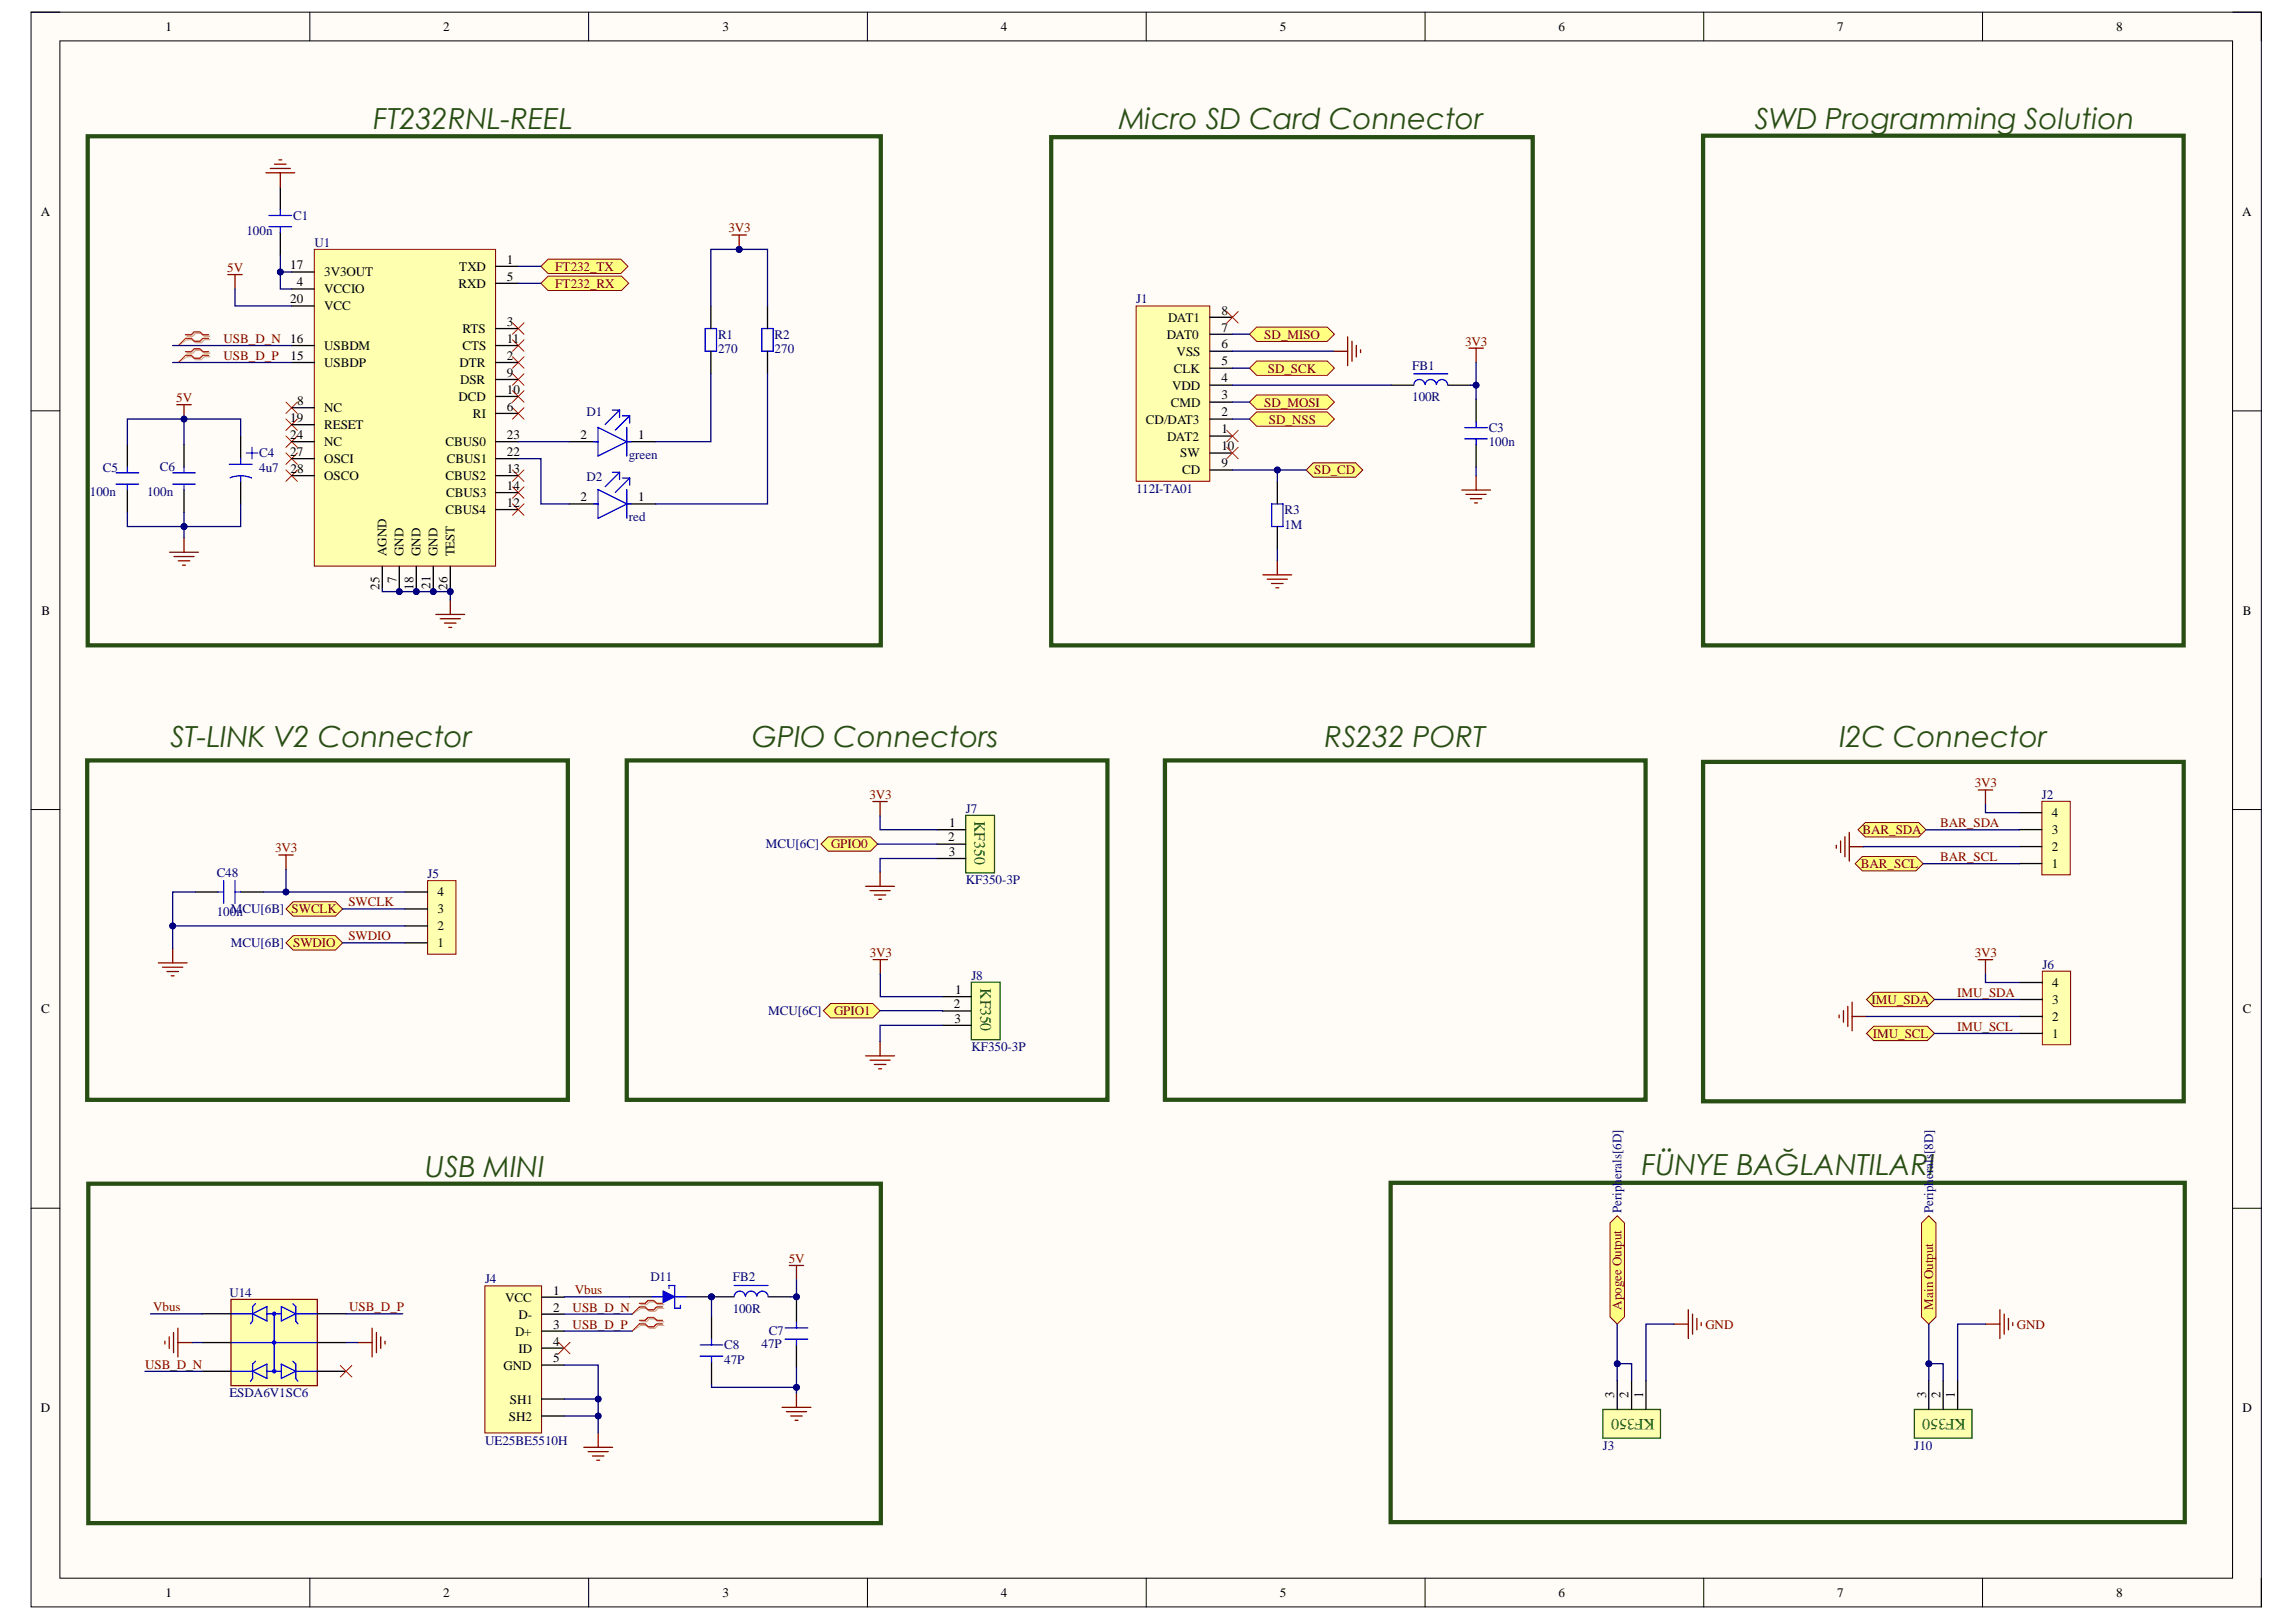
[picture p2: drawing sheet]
<svg xmlns="http://www.w3.org/2000/svg" width="297mm" height="210mm" viewBox="0 0 297 210" stroke-linecap="round" stroke-linejoin="round" font-family="sans-serif">
<defs><g id="words">
<g font-size="3.8" fill="#274e13">
<text x="48.3" y="16.7">FT232RNL-REEL</text>
<text x="144.7" y="16.7">Micro SD Card Connector</text>
<text x="227" y="16.7">SWD Programming Solution</text>
<text x="22.1" y="96.6">ST-LINK V2 Connector</text>
<text x="97.3" y="96.6">GPIO Connectors</text>
<text x="171.3" y="96.6">RS232 PORT</text>
<text x="238" y="96.6">I2C Connector</text>
<text x="55.1" y="152.3">USB MINI</text>
<text x="212.4" y="152.1">FÜNYE BAĞLANTILARI</text>
</g>
<g font-size="2" fill="#008000">
<text x="126.1" y="106.3" transform="rotate(90 126.1 106.3)">KF350</text>
<text x="126.9" y="127.8" transform="rotate(90 126.9 127.8)">KF350</text>
<text x="214.1" y="183.6" transform="rotate(-180 214.1 183.6)">KF350</text>
<text x="254.3" y="183.6" transform="rotate(-180 254.3 183.6)">KF350</text>
</g>
<g font-size="1.7">
<text x="21.4" y="4">1</text>
<text x="57.3" y="4">2</text>
<text x="93.5" y="4">3</text>
<text x="129.5" y="4">4</text>
<text x="165.6" y="4">5</text>
<text x="201.6" y="4">6</text>
<text x="237.7" y="4">7</text>
<text x="273.8" y="4">8</text>
<text x="5.3" y="27.9">A</text>
<text x="290.1" y="27.9">A</text>
<text x="37.5" y="34.8">17</text>
<text x="41.9" y="35.8">3V3OUT</text>
<text x="59.4" y="35">TXD</text>
<text x="65.6" y="34.1">1</text>
<text x="37.5" y="39.2">20</text>
<text x="38.4" y="37">4</text>
<text x="41.9" y="38">VCCIO</text>
<text x="41.9" y="40.2">VCC</text>
<text x="59.3" y="37.2">RXD</text>
<text x="65.6" y="36.3">5</text>
<text x="151.1" y="41.6">DAT1</text>
<text x="158" y="40.7">8</text>
<text x="37.5" y="44.4">16</text>
<text x="37.6" y="46.6">15</text>
<text x="41.9" y="47.5">USBDP</text>
<text x="41.9" y="45.3">USBDM</text>
<text x="59.5" y="47.5">DTR</text>
<text x="59.8" y="43.1">RTS</text>
<text x="59.8" y="45.3">CTS</text>
<text x="65.6" y="42.2">3</text>
<text x="65.6" y="44.4">11</text>
<text x="65.6" y="46.6">2</text>
<text x="151" y="43.8">DAT0</text>
<text x="152.2" y="46">VSS</text>
<text x="158" y="47.3">5</text>
<text x="158" y="45.1">6</text>
<text x="158" y="42.9">7</text>
<text x="38.4" y="52.4">8</text>
<text x="41.9" y="53.3">NC</text>
<text x="59.3" y="51.9">DCD</text>
<text x="59.5" y="49.7">DSR</text>
<text x="65.6" y="48.8">9</text>
<text x="65.6" y="51">10</text>
<text x="65.6" y="53.2">6</text>
<text x="151.5" y="52.6">CMD</text>
<text x="151.6" y="50.4">VDD</text>
<text x="151.8" y="48.2">CLK</text>
<text x="158" y="53.9">2</text>
<text x="158" y="51.7">3</text>
<text x="158" y="49.5">4</text>
<text x="37.5" y="54.6">19</text>
<text x="37.5" y="56.8">24</text>
<text x="37.5" y="59">27</text>
<text x="41.9" y="55.5">RESET</text>
<text x="41.9" y="57.7">NC</text>
<text x="41.9" y="59.9">OSCI</text>
<text x="57.6" y="57.7">CBUS0</text>
<text x="57.8" y="59.9">CBUS1</text>
<text x="61.2" y="54.1">RI</text>
<text x="65.6" y="56.8">23</text>
<text x="65.6" y="59">22</text>
<text x="75.1" y="56.8">2</text>
<text x="82.6" y="56.8">1</text>
<text x="148.2" y="54.8">CD/DAT3</text>
<text x="151" y="57">DAT2</text>
<text x="152.7" y="59.2">SW</text>
<text x="158" y="56.1">1</text>
<text x="158" y="58.3">10</text>
<text x="37.6" y="61.2">28</text>
<text x="41.9" y="62.1">OSCO</text>
<text x="57.6" y="62.1">CBUS2</text>
<text x="57.7" y="64.3">CBUS3</text>
<text x="65.6" y="65.6">12</text>
<text x="65.6" y="61.2">13</text>
<text x="65.6" y="63.4">14</text>
<text x="75.1" y="64.9">2</text>
<text x="82.6" y="64.9">1</text>
<text x="152.9" y="61.4">CD</text>
<text x="158" y="60.5">9</text>
<text x="50" y="72" transform="rotate(-90 50 72)">AGND</text>
<text x="52.2" y="72" transform="rotate(-90 52.2 72)">GND</text>
<text x="54.4" y="72" transform="rotate(-90 54.4 72)">GND</text>
<text x="56.6" y="72" transform="rotate(-90 56.6 72)">GND</text>
<text x="57.6" y="66.5">CBUS4</text>
<text x="58.8" y="72" transform="rotate(-90 58.8 72)">TEST</text>
<text x="49.1" y="76.3" transform="rotate(-90 49.1 76.3)">25</text>
<text x="51.3" y="75.5" transform="rotate(-90 51.3 75.5)">7</text>
<text x="53.5" y="76.4" transform="rotate(-90 53.5 76.4)">18</text>
<text x="55.7" y="76.2" transform="rotate(-90 55.7 76.2)">21</text>
<text x="57.9" y="76.4" transform="rotate(-90 57.9 76.4)">26</text>
<text x="5.4" y="79.6">B</text>
<text x="290.2" y="79.6">B</text>
<text x="122.8" y="107">1</text>
<text x="265.5" y="107.9">3</text>
<text x="265.5" y="105.7">4</text>
<text x="122.7" y="108.9">2</text>
<text x="122.8" y="110.7">3</text>
<text x="265.5" y="112.3">1</text>
<text x="265.5" y="110.1">2</text>
<text x="56.6" y="118.2">3</text>
<text x="56.6" y="116">4</text>
<text x="56.6" y="122.6">1</text>
<text x="56.6" y="120.4">2</text>
<text x="5.3" y="131.1">C</text>
<text x="123.4" y="130.5">2</text>
<text x="123.6" y="128.6">1</text>
<text x="265.5" y="129.9">3</text>
<text x="265.5" y="127.7">4</text>
<text x="290.2" y="131.1">C</text>
<text x="123.5" y="132.4">3</text>
<text x="265.5" y="134.3">1</text>
<text x="265.5" y="132.1">2</text>
<text x="71.5" y="167.5">1</text>
<text x="65.4" y="168.5">VCC</text>
<text x="66.6" y="172.9">D+</text>
<text x="67.1" y="170.7">D-</text>
<text x="71.5" y="169.7">2</text>
<text x="71.5" y="171.9">3</text>
<text x="65.2" y="177.2">GND</text>
<text x="67.1" y="175.1">ID</text>
<text x="71.5" y="174.1">4</text>
<text x="71.5" y="176.3">5</text>
<text x="5.3" y="182.7">D</text>
<text x="65.8" y="183.8">SH2</text>
<text x="66" y="181.6">SH1</text>
<text x="208.8" y="180.9" transform="rotate(-90 208.8 180.9)">3</text>
<text x="210.7" y="180.9" transform="rotate(-90 210.7 180.9)">2</text>
<text x="212.6" y="180.9" transform="rotate(-90 212.6 180.9)">1</text>
<text x="249.2" y="180.9" transform="rotate(-90 249.2 180.9)">3</text>
<text x="251" y="180.9" transform="rotate(-90 251 180.9)">2</text>
<text x="252.9" y="180.9" transform="rotate(-90 252.9 180.9)">1</text>
<text x="290.1" y="182.7">D</text>
<text x="21.4" y="206.7">1</text>
<text x="57.3" y="206.7">2</text>
<text x="93.5" y="206.7">3</text>
<text x="129.5" y="206.7">4</text>
<text x="165.6" y="206.7">5</text>
<text x="201.6" y="206.7">6</text>
<text x="237.7" y="206.7">7</text>
<text x="273.8" y="206.7">8</text>
</g>
<g font-size="1.7" fill="#000080">
<text x="37.9" y="28.5">C1</text>
<text x="31.9" y="30.4">100n</text>
<text x="40.7" y="31.9">U1</text>
<text x="147" y="39.2">J1</text>
<text x="92.9" y="43.8">R1</text>
<text x="92.9" y="45.7">270</text>
<text x="100.2" y="43.8">R2</text>
<text x="100.2" y="45.7">270</text>
<text x="182.7" y="47.8">FB1</text>
<text x="75.9" y="53.9">D1</text>
<text x="182.7" y="51.9">100R</text>
<text x="33.5" y="59.2">C4</text>
<text x="81.4" y="59.4">green</text>
<text x="192.6" y="55.9">C3</text>
<text x="192.6" y="57.8">100n</text>
<text x="11.6" y="64.2">100n</text>
<text x="13.3" y="61.1">C5</text>
<text x="19" y="64.1">100n</text>
<text x="20.7" y="61">C6</text>
<text x="33.5" y="61.1">4u7</text>
<text x="75.9" y="62.3">D2</text>
<text x="147" y="63.8">112I-TA01</text>
<text x="81.4" y="67.4">red</text>
<text x="166.2" y="66.6">R3</text>
<text x="166.2" y="68.4">1M</text>
<text x="125" y="105.2">J7</text>
<text x="264.2" y="103.3">J2</text>
<text x="28" y="113.4">C48</text>
<text x="55.3" y="113.6">J5</text>
<text x="99.1" y="109.8">MCU[6C]</text>
<text x="28" y="118.6">100n</text>
<text x="29.9" y="118.2">MCU[6B] SWCLK</text>
<text x="125" y="114.4">KF350-3P</text>
<text x="29.9" y="122.6">MCU[6B] SWDIO</text>
<text x="264.2" y="125.3">J6</text>
<text x="99.4" y="131.4">MCU[6C]</text>
<text x="125.7" y="126.8">J8</text>
<text x="125.7" y="136.1">KF350-3P</text>
<text x="209.8" y="152.6" transform="rotate(-90 209.8 152.6)">erals[6D]</text>
<text x="250.1" y="152.6" transform="rotate(-90 250.1 152.6)">erals[8D]</text>
<text x="209.8" y="156.9" transform="rotate(-90 209.8 156.9)">Periph</text>
<text x="250.1" y="156.9" transform="rotate(-90 250.1 156.9)">Periph</text>
<text x="29.7" y="167.8">U14</text>
<text x="62.7" y="166.1">J4</text>
<text x="84.1" y="165.8">D11</text>
<text x="94.8" y="165.8">FB2</text>
<text x="94.8" y="169.9">100R</text>
<text x="99.5" y="172.8">C7</text>
<text x="93.7" y="174.6">C8</text>
<text x="93.7" y="176.5">47P</text>
<text x="98.5" y="174.5">47P</text>
<text x="29.7" y="180.8">ESDA6V1SC6</text>
<text x="62.7" y="187">UE25BE5510H</text>
<text x="207.4" y="187.6">J3</text>
<text x="247.7" y="187.6">J10</text>
</g>
<g font-size="1.7" fill="#800000">
<text x="29.4" y="35.2">5V</text>
<text x="71.8" y="35">FT232_TX</text>
<text x="94.3" y="30.1">3V3</text>
<text x="71.8" y="37.2">FT232_RX</text>
<text x="28.9" y="44.4">USB_D_N</text>
<text x="28.9" y="46.6">USB_D_P</text>
<text x="163.6" y="43.8">SD_MISO</text>
<text x="189.6" y="44.7">3V3</text>
<text x="22.8" y="52">5V</text>
<text x="163.6" y="52.6">SD_MOSI</text>
<text x="164" y="48.2">SD_SCK</text>
<text x="164.1" y="54.8">SD_NSS</text>
<text x="170" y="61.4">SD_CD</text>
<text x="255.5" y="101.9">3V3</text>
<text x="112.5" y="103.4">3V3</text>
<text x="240.9" y="107.9">BAR_SDA</text>
<text x="251" y="107">BAR_SDA</text>
<text x="35.6" y="110.3">3V3</text>
<text x="107.5" y="109.8">GPIO0</text>
<text x="240.7" y="112.3">BAR_SCL</text>
<text x="251" y="111.4">BAR_SCL</text>
<text x="45.1" y="117.3">SWCLK</text>
<text x="45.1" y="121.7">SWDIO</text>
<text x="112.5" y="123.8">3V3</text>
<text x="255.5" y="123.8">3V3</text>
<text x="107.9" y="131.4">GPIO1</text>
<text x="242.1" y="129.9">IMU_SDA</text>
<text x="253.2" y="129">IMU_SDA</text>
<text x="242.3" y="134.3">IMU_SCL</text>
<text x="253.2" y="133.4">IMU_SCL</text>
<text x="74.4" y="167.4">Vbus</text>
<text x="102" y="163.4">5V</text>
<text x="19.8" y="169.7">Vbus</text>
<text x="45.2" y="169.6">USB_D_P</text>
<text x="74.1" y="169.7">USB_D_N</text>
<text x="74.1" y="171.9">USB_D_P</text>
<text x="209.8" y="169.5" transform="rotate(-90 209.8 169.5)">Apogee Output</text>
<text x="220.6" y="171.9">GND</text>
<text x="250.1" y="169.5" transform="rotate(-90 250.1 169.5)">Main Output</text>
<text x="260.9" y="171.9">GND</text>
<text x="18.8" y="177.1">USB_D_N</text>
</g>
</g></defs>
<path d="M4 1.6h288.6v206.4h-288.6z" fill-rule="evenodd" fill="#fffcf8"/>
<path d="M4 1.6h288.6v206.4h-288.6z" fill="none" stroke="#000" stroke-width=".13"/>
<path d="M7.7 5.3h281.1v198.9h-281.1z" fill-rule="evenodd" fill="#fffcf8"/>
<g fill="none" stroke="#000" stroke-width=".13">
<path d="M4 1.6h3.7M7.7 5.3h281.1v198.9h-281.1zM40.1 1.6v3.7M76.2 1.6v3.7M112.2 1.6v3.7M148.3 1.6v3.7M184.4 1.6v3.7M220.4 1.6v3.7M256.5 1.6v3.7M288.8 1.6h3.8v3.7M4 53.2h3.7M288.8 53.2h3.8"/>
<path d="M4 104.8h3.7M288.8 104.8h3.8M4 156.4h3.7M288.8 156.4h3.8M40.1 204.2v3.8M76.2 204.2v3.8M112.2 204.2v3.8M148.3 204.2v3.8M184.4 204.2v3.8M220.4 204.2v3.8M256.5 204.2v3.8M292.6 204.2v3.8"/>
</g>
<path d="M22.9 52.4h1.8M23.8 52.4v1.8" fill="none" stroke="#800000" stroke-width=".17"/>
<circle cx="23.8" cy="54.2" r=".37" fill="#000080"/>
<circle cx="23.8" cy="54.2" r=".37" fill="none" stroke="#000080" stroke-width=".13"/>
<path d="M15 62.7h2.9M15 61.2h2.9M16.5 60.5v.7M16.5 62.7v.7M22.3 62.7h3M22.3 61.2h3M23.8 60.5v.7M23.8 62.7v.7" fill="none" stroke="#00f" stroke-width=".17"/>
<path d="M16.5 57.5v3M23.8 57.5v3M16.5 63.4v2.9M23.8 63.4v2.9" fill="none" stroke="#000" stroke-width=".17"/>
<path d="M21.9 71.5h3.8M22.5 72h2.6M23.1 72.6h1.5M23.6 73.1h.4M23.8 69.6v1.9" fill="none" stroke="#800000" stroke-width=".17"/>
<path d="M62.7 166.4h7.4v19h-7.4z" fill-rule="evenodd" fill="#ffffb0"/>
<path d="M62.7 166.4h7.4v19h-7.4z" fill="none" stroke="#800000" stroke-width=".13"/>
<path d="M70.1 167.9h2.9M70.1 170.1h2.9M70.1 172.3h2.9M70.1 174.5h2.9M70.1 176.7h2.9M70.1 181h2.9M70.1 183.2h2.9" fill="none" stroke="#000" stroke-width=".17"/>
<path d="M29.5 35.5h1.8M30.4 35.5v1.9M102.1 163.8h1.9M103 163.8v1.8" fill="none" stroke="#800000" stroke-width=".17"/>
<path d="M24.2 43.5h.7l.4-.4h.8l.3 .4h.8M24.2 44h.7l.4 .3h.8l.3-.3h.8M24.2 45.7h.7l.4-.4h.8l.3 .4h.8M24.2 46.2h.7l.4 .3h.8l.3-.3h.8" fill="none" stroke="#d0a19e" stroke-width=".17"/>
<path d="M24.2 44l-1.1 .7M24.2 46.2l-1.1 .7" fill="none" stroke="#d0a19e" stroke-width=".13"/>
<path d="M24 43.3h.7l.4-.3h.8l.3 .3h.8M24 43.8h.7l.4 .4h.8l.3-.4h.8M24 45.5h.7l.4-.4h.8l.3 .4h.8M24 46h.7l.4 .4h.8l.3-.4h.8" fill="none" stroke="#f00" stroke-width=".17"/>
<g fill="none" stroke="#f00" stroke-width=".13">
<path d="M24 43.8l-.9 .9M24 46l-.9 .9M37 52l1.5 1.5M37 54.2l1.5 1.5M37 56.4l1.5 1.5M37 58.6l1.5 1.5M38.5 52l-1.5 1.5M38.5 54.2l-1.5 1.5M38.5 56.4l-1.5 1.5M38.5 58.6l-1.5 1.5M66.3 41.8l1.5 1.5M66.3 44l1.5 1.5"/>
<path d="M66.3 46.2l1.5 1.5M66.3 48.4l1.5 1.5M66.3 50.6l1.5 1.4M66.3 52.8l1.5 1.4M67.8 41.8l-1.5 1.5M67.8 44l-1.5 1.5M67.8 46.2l-1.5 1.5M67.8 48.4l-1.5 1.5M67.8 50.6l-1.5 1.4M67.8 52.8l-1.5 1.4M37 60.8l1.5 1.5M38.5 60.8l-1.5 1.5"/>
<path d="M66.3 60.8l1.5 1.5M66.3 63l1.5 1.5M66.3 65.2l1.5 1.5M67.8 60.8l-1.5 1.5M67.8 63l-1.5 1.5M67.8 65.2l-1.5 1.5"/>
</g>
<path d="M40.7 32.3h23.4v41h-23.4z" fill-rule="evenodd" fill="#ffffb0"/>
<path d="M40.7 32.3h23.4v41h-23.4z" fill="none" stroke="#800000" stroke-width=".13"/>
<g fill="none" stroke="#000" stroke-width=".17">
<path d="M36.3 24.2v2.9M36.3 30.1v2.9M37.7 37.4h3M37.7 39.6h3M37.7 35.2h3M64.1 34.5h2.9M64.1 36.7h2.9M37.7 46.9h3M37.7 44.7h3M37.7 52.8h3M37.7 55h3M37.7 57.2h3"/>
<path d="M37.7 59.4h3M64.1 46.9h2.9M64.1 44.7h2.9M64.1 57.2h2.9M64.1 59.4h2.9M64.1 42.5h2.9M64.1 49.1h2.9M64.1 51.3h2.9M64.1 53.5h2.9M37.7 61.6h3M49.5 73.3v2.9M51.7 73.3v2.9"/>
<path d="M53.9 73.3v2.9M56.1 73.3v2.9M58.3 73.3v2.9M64.1 61.6h2.9M64.1 65.9h2.9M64.1 63.7h2.9"/>
</g>
<path d="M34.8 29.3h2.9M34.8 27.9h2.9M36.3 27.1v.8M36.3 29.3v.8" fill="none" stroke="#00f" stroke-width=".17"/>
<path d="M34.4 22.4h3.7M35 21.8h2.6M35.5 21.2h1.5M36.1 20.7h.4M36.3 22.4v1.8" fill="none" stroke="#800000" stroke-width=".17"/>
<circle cx="92" cy="167.8" r=".37" fill="#000080"/>
<circle cx="92" cy="167.8" r=".37" fill="none" stroke="#000080" stroke-width=".13"/>
<path d="M92 167.8h3M99.4 167.8h2.9" fill="none" stroke="#000" stroke-width=".17"/>
<circle cx="92" cy="167.8" r=".37" fill="#000080"/>
<circle cx="92" cy="167.8" r=".37" fill="none" stroke="#000080" stroke-width=".13"/>
<path d="M95 166.4h4.4M95 167.7a.73 .73 0 0 1 .7-.6 .73 .73 0 0 1 .7 .6 .74 .74 0 0 1 .8-.6 .74 .74 0 0 1 .7 .6 .74 .74 0 0 1 .7-.6 .74 .74 0 0 1 .8 .6" fill="none" stroke="#00f" stroke-width=".17"/>
<path d="M72.3 173.7l1.4 1.5M73.7 173.7l-1.4 1.5" fill="none" stroke="#f00" stroke-width=".13"/>
<path d="M75.5 187.3h3.8M76.1 187.9h2.6M76.7 188.4h1.4M77.2 189h.4M77.4 185.4v1.9" fill="none" stroke="#800000" stroke-width=".17"/>
<path d="M70 34.5l.9-1h9.4l.9 1-.9 .9h-9.4z" fill-rule="evenodd" fill="#ffff80"/>
<path d="M70 34.5l.9-1h9.4l.9 1-.9 .9h-9.4z" fill="none" stroke="#800000" stroke-width=".13"/>
<path d="M70 36.7l.9-1h9.5l.9 1-.9 .9h-9.5z" fill-rule="evenodd" fill="#ffff80"/>
<path d="M70 36.7l.9-1h9.5l.9 1-.9 .9h-9.5z" fill="none" stroke="#800000" stroke-width=".13"/>
<path d="M112 114.7h3.7M112.6 115.3h2.6M112.9 103.7h1.9M113.1 115.8h1.5M113.7 116.4h.3M113.9 103.7v1.9M113.9 112.8v1.9" fill="none" stroke="#800000" stroke-width=".17"/>
<path d="M106.2 109.2l.9-.9h5.5l.9 .9-.9 1h-5.5z" fill-rule="evenodd" fill="#ffff80"/>
<path d="M106.2 109.2l.9-.9h5.5l.9 .9-.9 1h-5.5z" fill="none" stroke="#800000" stroke-width=".13"/>
<path d="M112 136.6h3.7M112.6 137.2h2.6M113 124.2h1.8M113.1 137.8h1.5M113.7 138.3h.3M113.9 134.8v1.8M113.9 124.2v1.8" fill="none" stroke="#800000" stroke-width=".17"/>
<path d="M106.5 130.8l.9-.9h5.5l.9 .9-.9 .9h-5.5z" fill-rule="evenodd" fill="#ffff80"/>
<path d="M106.5 130.8l.9-.9h5.5l.9 .9-.9 .9h-5.5z" fill="none" stroke="#800000" stroke-width=".13"/>
<path d="M36.1 110.6h1.8M37 110.6v1.9M20.5 124.6h3.7M21 125.2h2.6M21.6 125.7h1.5M22.2 126.3h.3M22.3 122.7v1.9" fill="none" stroke="#800000" stroke-width=".17"/>
<path d="M55.3 114h3.7v9.5h-3.7z" fill-rule="evenodd" fill="#ffffb0"/>
<path d="M55.3 114h3.7v9.5h-3.7z" fill="none" stroke="#800000" stroke-width=".13"/>
<path d="M52.4 119.8h2.9M52.4 117.6h2.9M52.4 115.4h2.9M52.4 122h2.9" fill="none" stroke="#000" stroke-width=".17"/>
<path d="M37 122l.9-.9h5.5l.9 .9-.9 .9h-5.5z" fill-rule="evenodd" fill="#ffff80"/>
<path d="M37 122l.9-.9h5.5l.9 .9-.9 .9h-5.5z" fill="none" stroke="#800000" stroke-width=".13"/>
<path d="M37.9 116.7h5.5l.9 .9-.9 1h-5.5l-.9-1z" fill-rule="evenodd" fill="#ffff80"/>
<path d="M37.9 116.7h5.5l.9 .9-.9 1h-5.5l-.9-1z" fill="none" stroke="#800000" stroke-width=".13"/>
<path d="M11.3 17.6h102.7v65.9h-102.7z" fill="none" stroke="#274e13" stroke-width=".55"/>
<path d="M94.7 30.4h1.9M95.6 30.4v1.9" fill="none" stroke="#800000" stroke-width=".17"/>
<circle cx="95.6" cy="32.3" r=".37" fill="#000080"/>
<circle cx="95.6" cy="32.3" r=".37" fill="none" stroke="#000080" stroke-width=".13"/>
<g fill="none" stroke="#000" stroke-width=".17">
<path d="M92 39.6v2.9M99.3 39.6v2.9M31.1 56.4v3M73.6 57.2h3.8M81.1 57.2h3.7M92 45.5v2.9M99.3 45.5v2.9M31.1 62.3v2.9M73.6 65.2h3.8M81.1 65.2h3.7M92.1 170.4v2.9M92.1 176.2v3"/>
<path d="M103 174v3M103 168.2v2.9"/>
</g>
<g fill="none" stroke="#00f" stroke-width=".17">
<path d="M31.1 59.4v.7M31.9 58.6h1.4M32.6 57.9v1.5M76.8 57.2h.6M77.4 55.3l3.7 1.9-3.7 1.8zM79.2 53.1h1M80.2 53.1l-1.9 1.8M80.2 53.1v.9M80.5 53.8h1M81.1 55.3v3.7M81.1 57.2h.5M81.5 53.8l-1.9 1.9"/>
<path d="M81.5 53.8v.9M91.2 42.5h1.5v3h-1.5zM98.6 42.5h1.4v3h-1.4zM29.7 60.1h2.9M29.8 61.8a3.7 3.7 0 0 1 2.7 0M31.1 61.6v.7M76.8 65.2h.6M77.4 63.4l3.7 1.8-3.7 1.9zM79.2 61.1h1M80.2 61.1v1M80.2 61.1l-1.9 1.9M80.5 61.9h1"/>
<path d="M81.1 63.4v3.7M81.1 65.2h.5M81.5 61.9v.9M81.5 61.9l-1.9 1.8M90.6 175.5h2.9M90.6 174h2.9M92.1 173.3v.7M92.1 175.5v.7M101.6 171.8h2.9M101.6 173.3h2.9M103 173.3v.7M103 171.1v.7"/>
</g>
<path d="M101.2 182.1h3.7M101.7 182.7h2.6M102.3 183.2h1.5M102.9 183.8h.3M103 180.3v1.8" fill="none" stroke="#800000" stroke-width=".17"/>
<path d="M136 17.8h62.3v65.7h-62.3z" fill="none" stroke="#274e13" stroke-width=".55"/>
<path d="M147 39.6h9.5v22.7h-9.5z" fill-rule="evenodd" fill="#ffffb0"/>
<path d="M147 39.6h9.5v22.7h-9.5z" fill="none" stroke="#800000" stroke-width=".13"/>
<path d="M156.5 56.4h2.9M156.5 54.2h2.9M156.5 52h2.9M156.5 49.8h2.9M156.5 47.6h2.9M156.5 45.5h2.9M156.5 43.3h2.9M156.5 41.1h2.9M156.5 58.6h2.9M156.5 60.8h2.9" fill="none" stroke="#000" stroke-width=".17"/>
<path d="M161.6 43.3l1-1h9.1l.9 1-.9 .9h-9.1z" fill-rule="evenodd" fill="#ffff80"/>
<path d="M161.6 43.3l1-1h9.1l.9 1-.9 .9h-9.1z" fill="none" stroke="#800000" stroke-width=".13"/>
<path d="M161.6 47.6l1-.9h9.1l.9 .9-.9 1h-9.1z" fill-rule="evenodd" fill="#ffff80"/>
<path d="M161.6 47.6l1-.9h9.1l.9 .9-.9 1h-9.1z" fill="none" stroke="#800000" stroke-width=".13"/>
<path d="M161.6 54.2l1-.9h9.1l.9 .9-.9 1h-9.1z" fill-rule="evenodd" fill="#ffff80"/>
<path d="M161.6 54.2l1-.9h9.1l.9 .9-.9 1h-9.1z" fill="none" stroke="#800000" stroke-width=".13"/>
<path d="M161.6 52l1-.9h9.1l.9 .9-.9 1h-9.1z" fill-rule="evenodd" fill="#ffff80"/>
<path d="M161.6 52l1-.9h9.1l.9 .9-.9 1h-9.1z" fill="none" stroke="#800000" stroke-width=".13"/>
<path d="M158.7 55.7l1.5 1.5M158.7 40.3l1.5 1.5M160.2 55.7l-1.5 1.5M160.2 40.3l-1.5 1.5" fill="none" stroke="#f00" stroke-width=".13"/>
<path d="M180 49.8h2.9M187.3 49.8h2.9M191 51.7v2.9M191 57.5v3" fill="none" stroke="#000" stroke-width=".17"/>
<path d="M182.9 48.4h4.4M182.9 49.7a.73 .73 0 0 1 .7-.6 .73 .73 0 0 1 .8 .6 .74 .74 0 0 1 .7-.6 .74 .74 0 0 1 .7 .6 .74 .74 0 0 1 .8-.6 .74 .74 0 0 1 .7 .6M189.5 56.8h2.9M189.5 55.3h2.9M191 54.6v.7M191 56.8v.7" fill="none" stroke="#00f" stroke-width=".17"/>
<path d="M190 45.1h1.9M191 45.1v1.8M189.1 63.4h3.7M189.7 64h2.6M190.2 64.5h1.5M190.8 65.1h.3M191 61.6v1.8" fill="none" stroke="#800000" stroke-width=".17"/>
<path d="M169.9 59.9h5.5l.9 .9-.9 1h-5.5l-.9-1z" fill-rule="evenodd" fill="#ffff80"/>
<path d="M169.9 59.9h5.5l.9 .9-.9 1h-5.5l-.9-1z" fill="none" stroke="#800000" stroke-width=".13"/>
<path d="M164.5 65.2h1.5v2.9h-1.5z" fill="none" stroke="#00f" stroke-width=".17"/>
<path d="M165.3 62.3v2.9M165.3 68.1v3" fill="none" stroke="#000" stroke-width=".17"/>
<path d="M158.7 57.9l1.5 1.5M160.2 57.9l-1.5 1.5M82.7 169.1l-.9 1M82.7 171.3l-.9 1" fill="none" stroke="#f00" stroke-width=".13"/>
<path d="M56.4 79.5h3.7M58.3 77.7v1.8M163.4 74.4h3.7M163.9 75h2.7M164.5 75.5h1.5M165.1 76.1h.3M165.3 72.5v1.9M56.9 80.1h2.7M57.5 80.6h1.5M58.1 81.2h.3" fill="none" stroke="#800000" stroke-width=".17"/>
<path d="M220.3 17.6h62.2v65.9h-62.2zM220.3 98.6h62.2v43.9h-62.2zM11.4 153.2h102.6v43.9h-102.6z" fill="none" stroke="#274e13" stroke-width=".55"/>
<path d="M82.9 168.9h.7l.4-.4h.8l.3 .4h.8M82.9 169.3h.7l.4 .4h.8l.3-.4h.8M82.9 171h.7l.4-.3h.8l.3 .3h.8M82.9 171.5h.7l.4 .4h.8l.3-.4h.8" fill="none" stroke="#d0a19e" stroke-width=".17"/>
<path d="M82.9 169.3l-1.1 .8M82.9 171.5l-1.1 .8" fill="none" stroke="#d0a19e" stroke-width=".13"/>
<path d="M82.7 168.7h.8l.3-.4h.8l.3 .4h.8M82.7 169.1h.8l.3 .4h.8l.3-.4h.8M82.7 170.9h.8l.3-.4h.8l.3 .4h.8M82.7 171.3h.8l.3 .4h.8l.3-.4h.8" fill="none" stroke="#f00" stroke-width=".17"/>
<path d="M264.2 125.7h3.7v9.5h-3.7z" fill-rule="evenodd" fill="#ffffb0"/>
<path d="M264.2 125.7h3.7v9.5h-3.7z" fill="none" stroke="#800000" stroke-width=".13"/>
<path d="M261.3 133.7h2.9M261.3 131.5h2.9M261.3 129.3h2.9M261.3 127.1h2.9" fill="none" stroke="#000" stroke-width=".17"/>
<path d="M241.5 129.3l.9-.9h6.9l1 .9-1 1h-6.9z" fill-rule="evenodd" fill="#ffff80"/>
<path d="M241.5 129.3l.9-.9h6.9l1 .9-1 1h-6.9z" fill="none" stroke="#800000" stroke-width=".13"/>
<path d="M241.5 133.7l.9-.9h6.9l1 .9-1 1h-6.9z" fill-rule="evenodd" fill="#ffff80"/>
<path d="M241.5 133.7l.9-.9h6.9l1 .9-1 1h-6.9z" fill="none" stroke="#800000" stroke-width=".13"/>
<path d="M237.9 131.3v.4M238.5 130.8v1.5M239.1 130.2v2.6M239.6 129.7v3.7M239.6 131.5h1.9M255.9 124.2h1.9M256.9 124.2v1.8" fill="none" stroke="#800000" stroke-width=".17"/>
<path d="M264.2 103.7h3.6v9.5h-3.6z" fill-rule="evenodd" fill="#ffffb0"/>
<path d="M264.2 103.7h3.6v9.5h-3.6z" fill="none" stroke="#800000" stroke-width=".13"/>
<path d="M261.2 111.8h3M261.2 109.6h3M261.2 107.4h3M261.2 105.2h3" fill="none" stroke="#000" stroke-width=".17"/>
<path d="M240.4 107.4l.9-.9h6.9l1 .9-1 .9h-6.9z" fill-rule="evenodd" fill="#ffff80"/>
<path d="M240.4 107.4l.9-.9h6.9l1 .9-1 .9h-6.9z" fill="none" stroke="#800000" stroke-width=".13"/>
<path d="M240 111.8l.9-1h7l.9 1-.9 .9h-7z" fill-rule="evenodd" fill="#ffff80"/>
<path d="M240 111.8l.9-1h7l.9 1-.9 .9h-7z" fill="none" stroke="#800000" stroke-width=".13"/>
<path d="M172.5 45.5h1.8M174.3 43.6v3.7M174.9 44.2v2.6M175.5 44.7v1.5M176 45.3v.3M237.6 109.4v.4M238.1 108.8v1.5M238.7 108.3v2.6M239.2 107.7v3.7M239.2 109.6h1.9M255.9 102.2h1.9M256.9 102.2v1.9" fill="none" stroke="#800000" stroke-width=".17"/>
<path d="M28.2 115.4h.7M28.9 114v2.9M30.4 114v2.9M30.4 115.4h.7" fill="none" stroke="#00f" stroke-width=".17"/>
<path d="M25.3 115.4h2.9M31.1 115.4h3" fill="none" stroke="#000" stroke-width=".17"/>
<path d="M124.9 105.5h3.8v7.5h-3.8z" fill-rule="evenodd" fill="#ffffb0"/>
<path d="M124.9 105.5h3.8v7.5h-3.8z" fill="none" stroke="#008000" stroke-width=".17"/>
<path d="M121.2 107.4h3.7M121.2 109.2h3.7M121.2 111.1h3.7" fill="none" stroke="#000" stroke-width=".17"/>
<path d="M125.7 127.1h3.7v7.4h-3.7z" fill-rule="evenodd" fill="#ffffb0"/>
<path d="M125.7 127.1h3.7v7.4h-3.7z" fill="none" stroke="#008000" stroke-width=".17"/>
<path d="M121.9 129h3.8M121.9 130.8h3.8M121.9 132.7h3.8" fill="none" stroke="#000" stroke-width=".17"/>
<path d="M29.9 168.2h11.2v11.1h-11.2z" fill-rule="evenodd" fill="#ffffb0"/>
<path d="M21.3 173.6v.3M21.9 173v1.5M22.5 172.4v2.7M23 173.7h1.9M23 171.9v3.7M29.9 168.2h11.2v11.1h-11.2zM46.3 173.7h1.8M48.1 171.9v3.7M48.7 172.4v2.7M49.3 173v1.5M49.8 173.6v.3" fill="none" stroke="#800000" stroke-width=".17"/>
<g fill="none" stroke="#00f" stroke-width=".17">
<path d="M29.9 170h2.8M29.9 177.5h2.8M29.9 173.7h11.2M32.7 170l1.8-.9v1.8zM32.7 177.5l1.8-1v1.9zM33.1 168.7l-.4 .4v1.8l-.3 .4M33.1 176.2l-.4 .3v1.9l-.3 .4M34.5 170h1.9M34.5 177.5h1.9M35.5 170v7.5M36.4 176.5l1.9 1-1.9 .9zM36.4 169.1l1.9 .9-1.9 .9z"/>
<path d="M37.9 168.7l.4 .4v1.8l.2 .4M37.9 176.2l.4 .3v1.9l.2 .4M38.3 170h2.8M38.3 177.5h2.8M84.4 167.8h1.4M86.6 166.7v-.3h.7v2.9h.7v-.4M87.3 167.8h1.4"/>
<circle cx="35.5" cy="170" r=".19"/>
<circle cx="35.5" cy="177.5" r=".19"/>
<circle cx="35.5" cy="173.7" r=".18"/>
</g>
<path d="M26.2 170h3.7M26.2 173.7h3.7M26.2 177.5h3.7M41.1 170h3.7M41.1 173.7h3.7M41.1 177.5h3.7M81.4 167.8h3M88.7 167.8h3" fill="none" stroke="#000" stroke-width=".17"/>
<path d="M44 176.7l1.5 1.5M45.5 176.7l-1.5 1.5" fill="none" stroke="#f00" stroke-width=".13"/>
<path d="M11.3 98.4h62.2v43.9h-62.2zM81.1 98.4h62.2v43.9h-62.2zM150.7 98.4h62.2v43.9h-62.2z" fill="none" stroke="#274e13" stroke-width=".55"/>
<path d="M85.8 167.1l1.5 .7-1.5 .8z" fill="#00f"/>
<path d="M85.8 167.1l1.5 .7-1.5 .8z" fill="none" stroke="#00f" stroke-width=".17"/>
<path d="M179.9 153.1h102.7v43.9h-102.7z" fill="none" stroke="#274e13" stroke-width=".55"/>
<path d="M207.4 182.4h7.4v3.7h-7.4z" fill-rule="evenodd" fill="#ffffb0"/>
<path d="M207.4 182.4h7.4v3.7h-7.4z" fill="none" stroke="#008000" stroke-width=".17"/>
<path d="M209.2 178.7v3.7M211.1 178.7v3.7M212.9 178.7v3.7" fill="none" stroke="#000" stroke-width=".17"/>
<path d="M208.3 158.3l.9-1 1 1v12.1l-1 1-.9-1z" fill-rule="evenodd" fill="#ffff80"/>
<path d="M208.3 158.3l.9-1 1 1v12.1l-1 1-.9-1z" fill="none" stroke="#800000" stroke-width=".13"/>
<path d="M216.6 171.4h1.8M218.4 169.5v3.7M219 170.1v2.6M219.5 170.6v1.5M220.1 171.2v.3" fill="none" stroke="#800000" stroke-width=".17"/>
<path d="M247.7 182.4h7.4v3.7h-7.4z" fill-rule="evenodd" fill="#ffffb0"/>
<path d="M247.7 182.4h7.4v3.7h-7.4z" fill="none" stroke="#008000" stroke-width=".17"/>
<path d="M249.5 178.7v3.7M251.4 178.7v3.7M253.3 178.7v3.7" fill="none" stroke="#000" stroke-width=".17"/>
<path d="M248.6 158.3l.9-1 1 1v12.1l-1 1-.9-1z" fill-rule="evenodd" fill="#ffff80"/>
<path d="M248.6 158.3l.9-1 1 1v12.1l-1 1-.9-1z" fill="none" stroke="#800000" stroke-width=".13"/>
<path d="M256.9 171.4h1.8M258.7 169.5v3.7M259.3 170.1v2.6M259.8 170.6v1.5M260.4 171.2v.3" fill="none" stroke="#800000" stroke-width=".17"/>
<path d="M23.8 54.2v3.3" fill="none" stroke="#000080" stroke-width=".17"/>
<circle cx="23.8" cy="54.2" r=".37" fill="#000080"/>
<circle cx="23.8" cy="54.2" r=".37" fill="none" stroke="#000080" stroke-width=".13"/>
<path d="M30.4 37.4v2.2h7.3M36.3 35.2v2.2h1.4M67 34.5h3M67 36.7h3M22.3 44.7h15.4M22.3 46.9h15.4M73 170.1h8.8M73 172.3h8.8" fill="none" stroke="#000080" stroke-width=".17"/>
<circle cx="36.3" cy="35.2" r=".37" fill="#000080"/>
<circle cx="36.3" cy="35.2" r=".37" fill="none" stroke="#000080" stroke-width=".13"/>
<path d="M36.3 33v2.2h1.4" fill="none" stroke="#000080" stroke-width=".17"/>
<circle cx="36.3" cy="35.2" r=".37" fill="#000080"/>
<circle cx="36.3" cy="35.2" r=".37" fill="none" stroke="#000080" stroke-width=".13"/>
<path d="M73 176.7h4.4v8.7" fill="none" stroke="#000080" stroke-width=".17"/>
<circle cx="77.4" cy="181" r=".37" fill="#000080"/>
<circle cx="77.4" cy="181" r=".37" fill="none" stroke="#000080" stroke-width=".13"/>
<circle cx="77.4" cy="183.2" r=".37" fill="#000080"/>
<circle cx="77.4" cy="183.2" r=".37" fill="none" stroke="#000080" stroke-width=".13"/>
<path d="M73 181h4.4" fill="none" stroke="#000080" stroke-width=".17"/>
<circle cx="77.4" cy="181" r=".37" fill="#000080"/>
<circle cx="77.4" cy="181" r=".37" fill="none" stroke="#000080" stroke-width=".13"/>
<path d="M73 183.2h4.4" fill="none" stroke="#000080" stroke-width=".17"/>
<circle cx="77.4" cy="183.2" r=".37" fill="#000080"/>
<circle cx="77.4" cy="183.2" r=".37" fill="none" stroke="#000080" stroke-width=".13"/>
<path d="M37 112.5v2.9M44.3 117.6h8.1M44.3 122h8.1" fill="none" stroke="#000080" stroke-width=".17"/>
<circle cx="37" cy="115.4" r=".37" fill="#000080"/>
<circle cx="37" cy="115.4" r=".37" fill="none" stroke="#000080" stroke-width=".13"/>
<path d="M22.3 119.8h30.1" fill="none" stroke="#000080" stroke-width=".17"/>
<circle cx="22.3" cy="119.8" r=".37" fill="#000080"/>
<circle cx="22.3" cy="119.8" r=".37" fill="none" stroke="#000080" stroke-width=".13"/>
<path d="M25.3 115.4h-3v7.3" fill="none" stroke="#000080" stroke-width=".17"/>
<circle cx="22.3" cy="119.8" r=".37" fill="#000080"/>
<circle cx="22.3" cy="119.8" r=".37" fill="none" stroke="#000080" stroke-width=".13"/>
<path d="M34.1 115.4h18.3" fill="none" stroke="#000080" stroke-width=".17"/>
<circle cx="37" cy="115.4" r=".37" fill="#000080"/>
<circle cx="37" cy="115.4" r=".37" fill="none" stroke="#000080" stroke-width=".13"/>
<path d="M16.5 66.3v1.8h7.3" fill="none" stroke="#000080" stroke-width=".17"/>
<circle cx="23.8" cy="68.1" r=".37" fill="#000080"/>
<circle cx="23.8" cy="68.1" r=".37" fill="none" stroke="#000080" stroke-width=".13"/>
<path d="M31.1 65.2v2.9h-7.3" fill="none" stroke="#000080" stroke-width=".17"/>
<circle cx="23.8" cy="68.1" r=".37" fill="#000080"/>
<circle cx="23.8" cy="68.1" r=".37" fill="none" stroke="#000080" stroke-width=".13"/>
<path d="M31.1 56.4v-2.2h-14.6v3.3M159.4 43.3h2.2M159.4 47.6h2.2M159.4 54.2h2.2M159.4 52h2.2M159.5 49.8h20.5M159.4 60.8h9.6M165.3 71.1v1.4M191 60.5v1.1" fill="none" stroke="#000080" stroke-width=".17"/>
<circle cx="165.3" cy="60.8" r=".37" fill="#000080"/>
<circle cx="165.3" cy="60.8" r=".37" fill="none" stroke="#000080" stroke-width=".13"/>
<path d="M23.8 66.3v3.3" fill="none" stroke="#000080" stroke-width=".17"/>
<circle cx="23.8" cy="68.1" r=".37" fill="#000080"/>
<circle cx="23.8" cy="68.1" r=".37" fill="none" stroke="#000080" stroke-width=".13"/>
<path d="M95.6 32.3h-3.6v7.3M67 57.2h6.6M67 59.4h3v5.8h3.6M92 48.4v8.8h-7.2M99.3 48.4v16.8h-14.5" fill="none" stroke="#000080" stroke-width=".17"/>
<circle cx="95.6" cy="32.3" r=".37" fill="#000080"/>
<circle cx="95.6" cy="32.3" r=".37" fill="none" stroke="#000080" stroke-width=".13"/>
<path d="M95.6 32.3h3.7v7.3" fill="none" stroke="#000080" stroke-width=".17"/>
<circle cx="95.6" cy="32.3" r=".37" fill="#000080"/>
<circle cx="95.6" cy="32.3" r=".37" fill="none" stroke="#000080" stroke-width=".13"/>
<path d="M58.3 76.2v.4h-4.4" fill="none" stroke="#000080" stroke-width=".17"/>
<circle cx="53.9" cy="76.6" r=".37" fill="#000080"/>
<circle cx="53.9" cy="76.6" r=".37" fill="none" stroke="#000080" stroke-width=".13"/>
<circle cx="56.1" cy="76.6" r=".37" fill="#000080"/>
<circle cx="56.1" cy="76.6" r=".37" fill="none" stroke="#000080" stroke-width=".13"/>
<circle cx="58.3" cy="76.6" r=".37" fill="#000080"/>
<circle cx="58.3" cy="76.6" r=".37" fill="none" stroke="#000080" stroke-width=".13"/>
<path d="M56.1 76.2v.4" fill="none" stroke="#000080" stroke-width=".17"/>
<circle cx="56.1" cy="76.6" r=".37" fill="#000080"/>
<circle cx="56.1" cy="76.6" r=".37" fill="none" stroke="#000080" stroke-width=".13"/>
<path d="M49.5 76.2v.4h2.2v-.4" fill="none" stroke="#000080" stroke-width=".17"/>
<circle cx="51.7" cy="76.6" r=".37" fill="#000080"/>
<circle cx="51.7" cy="76.6" r=".37" fill="none" stroke="#000080" stroke-width=".13"/>
<path d="M53.9 76.2v.4h-2.2" fill="none" stroke="#000080" stroke-width=".17"/>
<circle cx="51.7" cy="76.6" r=".37" fill="#000080"/>
<circle cx="51.7" cy="76.6" r=".37" fill="none" stroke="#000080" stroke-width=".13"/>
<circle cx="53.9" cy="76.6" r=".37" fill="#000080"/>
<circle cx="53.9" cy="76.6" r=".37" fill="none" stroke="#000080" stroke-width=".13"/>
<path d="M58.3 76.6v1.1" fill="none" stroke="#000080" stroke-width=".17"/>
<circle cx="58.3" cy="76.6" r=".37" fill="#000080"/>
<circle cx="58.3" cy="76.6" r=".37" fill="none" stroke="#000080" stroke-width=".13"/>
<path d="M191 46.9v2.9h-.8M113.9 105.6v1.8h7.3M256.9 104.1v1.1h4.3M261.2 107.4h-12M261.2 111.8h-12.4M261.2 109.6h-20.1M113.9 126v3h8M241.5 131.5h19.8M250.3 133.7h11M256.9 126v1.1h4.4" fill="none" stroke="#000080" stroke-width=".17"/>
<circle cx="191" cy="49.8" r=".38" fill="#000080"/>
<circle cx="191" cy="49.8" r=".38" fill="none" stroke="#000080" stroke-width=".13"/>
<path d="M191 49.8v1.9" fill="none" stroke="#000080" stroke-width=".17"/>
<circle cx="191" cy="49.8" r=".38" fill="#000080"/>
<circle cx="191" cy="49.8" r=".38" fill="none" stroke="#000080" stroke-width=".13"/>
<path d="M159.4 45.5h13.1M121.2 111.1h-7.3v1.7M113.8 130.8h8.1M121.9 132.7h-8v2.1M250.3 129.3h11M18.8 177.5h7.4M24.9 173.7h1.3M26.2 170h-6.7M44.8 170h7.3M44.8 173.7h1.5M81.4 167.8l-8.4 .1M91.7 167.8h.3v2.6" fill="none" stroke="#000080" stroke-width=".17"/>
<circle cx="92" cy="167.8" r=".37" fill="#000080"/>
<circle cx="92" cy="167.8" r=".37" fill="none" stroke="#000080" stroke-width=".13"/>
<path d="M103 179.5v.8" fill="none" stroke="#000080" stroke-width=".17"/>
<circle cx="103" cy="179.5" r=".37" fill="#000080"/>
<circle cx="103" cy="179.5" r=".37" fill="none" stroke="#000080" stroke-width=".13"/>
<path d="M103 177v2.5h-10.9v-.3" fill="none" stroke="#000080" stroke-width=".17"/>
<circle cx="103" cy="179.5" r=".37" fill="#000080"/>
<circle cx="103" cy="179.5" r=".37" fill="none" stroke="#000080" stroke-width=".13"/>
<path d="M103 165.6v2.2" fill="none" stroke="#000080" stroke-width=".17"/>
<circle cx="103" cy="167.8" r=".37" fill="#000080"/>
<circle cx="103" cy="167.8" r=".37" fill="none" stroke="#000080" stroke-width=".13"/>
<path d="M102.3 167.8h.7v.4" fill="none" stroke="#000080" stroke-width=".17"/>
<circle cx="103" cy="167.8" r=".37" fill="#000080"/>
<circle cx="103" cy="167.8" r=".37" fill="none" stroke="#000080" stroke-width=".13"/>
<path d="M113.5 109.2h7.7M209.2 171.4v7.3" fill="none" stroke="#000080" stroke-width=".17"/>
<circle cx="209.2" cy="176.5" r=".37" fill="#000080"/>
<circle cx="209.2" cy="176.5" r=".37" fill="none" stroke="#000080" stroke-width=".13"/>
<path d="M216.6 171.4h-3.7v7.3M249.5 171.4v7.3" fill="none" stroke="#000080" stroke-width=".17"/>
<circle cx="249.5" cy="176.5" r=".37" fill="#000080"/>
<circle cx="249.5" cy="176.5" r=".37" fill="none" stroke="#000080" stroke-width=".13"/>
<path d="M165.3 60.8v1.5M256.9 171.4h-3.6v7.3" fill="none" stroke="#000080" stroke-width=".17"/>
<circle cx="165.3" cy="60.8" r=".37" fill="#000080"/>
<circle cx="165.3" cy="60.8" r=".37" fill="none" stroke="#000080" stroke-width=".13"/>
<path d="M209.2 176.5h1.9v2.2" fill="none" stroke="#000080" stroke-width=".17"/>
<circle cx="209.2" cy="176.5" r=".37" fill="#000080"/>
<circle cx="209.2" cy="176.5" r=".37" fill="none" stroke="#000080" stroke-width=".13"/>
<path d="M249.5 176.5h1.9v2.2" fill="none" stroke="#000080" stroke-width=".17"/>
<circle cx="249.5" cy="176.5" r=".37" fill="#000080"/>
<circle cx="249.5" cy="176.5" r=".37" fill="none" stroke="#000080" stroke-width=".13"/>
<use href="#words"/>
</svg>
